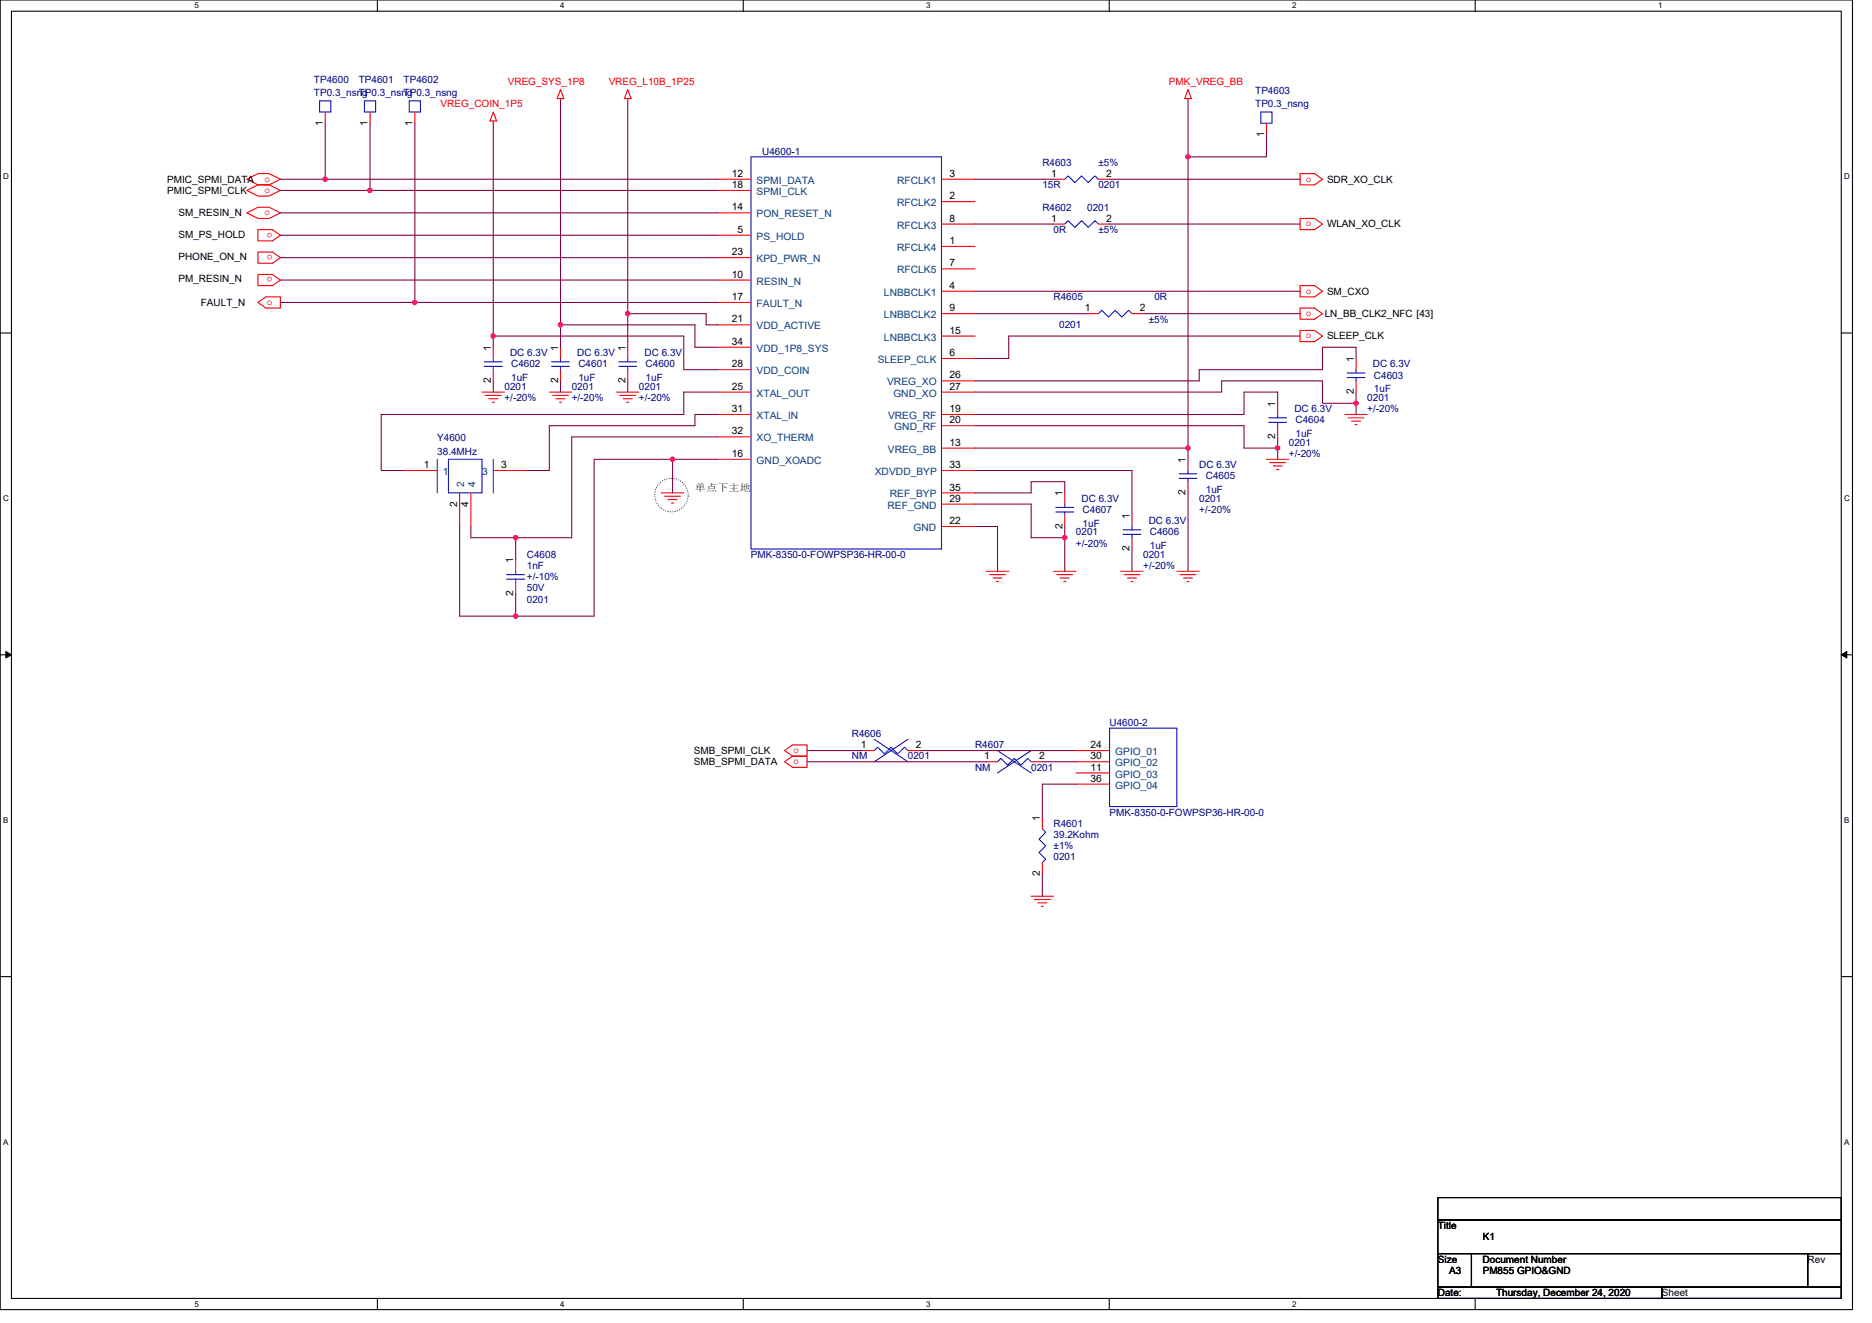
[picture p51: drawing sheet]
<svg xmlns="http://www.w3.org/2000/svg" width="297mm" height="210mm" viewBox="0 0 297 210" stroke-linecap="round" stroke-linejoin="round" font-family="sans-serif">
<defs><g id="words">
<g font-size="1.6" fill="#000080">
<text x="49.8" y="13.1">TP4600</text>
<text x="49.8" y="15.3">TP0.3_nsng</text>
<text x="56.9" y="13.1">TP4601</text>
<text x="56.9" y="15.3">TP0.3_nsng</text>
<text x="64" y="13.1">TP4602</text>
<text x="64" y="15.3">TP0.3_nsng</text>
<text x="199.2" y="14.9">TP4603</text>
<text x="199.2" y="17.1">TP0.3_nsng</text>
<text x="120.9" y="24.5">U4600-1</text>
<text x="165.4" y="26.3">R4603</text>
<text x="165.4" y="29.9">15R</text>
<text x="174.3" y="26.3">±5%</text>
<text x="174.3" y="29.9">0201</text>
<text x="165.4" y="33.4">R4602</text>
<text x="172.5" y="33.4">0201</text>
<text x="167.2" y="37">0R</text>
<text x="174.3" y="37">±5%</text>
<text x="167.2" y="47.6">R4605</text>
<text x="183.2" y="47.6">0R</text>
<text x="168.1" y="52.1">0201</text>
<text x="182.3" y="51.2">±5%</text>
<text x="80.9" y="56.5">DC 6.3V</text>
<text x="81.1" y="58.3">C4602</text>
<text x="91.6" y="56.5">DC 6.3V</text>
<text x="91.8" y="58.3">C4601</text>
<text x="102.3" y="56.5">DC 6.3V</text>
<text x="102.4" y="58.3">C4600</text>
<text x="217.8" y="58.3">DC 6.3V</text>
<text x="80" y="61.9">0201</text>
<text x="80" y="63.6">+/-20%</text>
<text x="81.1" y="60.5">1uF</text>
<text x="90.7" y="61.9">0201</text>
<text x="90.7" y="63.6">+/-20%</text>
<text x="91.8" y="60.5">1uF</text>
<text x="101.4" y="61.9">0201</text>
<text x="101.4" y="63.6">+/-20%</text>
<text x="102.4" y="60.5">1uF</text>
<text x="205.4" y="65.4">DC 6.3V</text>
<text x="217" y="63.6">0201</text>
<text x="217" y="65.4">+/-20%</text>
<text x="218" y="60.1">C4603</text>
<text x="218" y="62.2">1uF</text>
<text x="69.4" y="70">Y4600</text>
<text x="204.5" y="70.8">0201</text>
<text x="205.6" y="67.2">C4604</text>
<text x="205.6" y="69.3">1uF</text>
<text x="69.4" y="72.2">38.4MHz</text>
<text x="190.3" y="74.3">DC 6.3V</text>
<text x="191.3" y="76.1">C4605</text>
<text x="204.5" y="72.5">+/-20%</text>
<text x="171.6" y="79.7">DC 6.3V</text>
<text x="171.8" y="81.4">C4607</text>
<text x="171.8" y="83.6">1uF</text>
<text x="182.3" y="83.2">DC 6.3V</text>
<text x="190.3" y="79.7">0201</text>
<text x="190.3" y="81.4">+/-20%</text>
<text x="191.3" y="78.2">1uF</text>
<text x="83.6" y="88.5">C4608</text>
<text x="119.2" y="88.5">PMK-8350-0-FOWPSP36-HR-00-0</text>
<text x="170.7" y="85">0201</text>
<text x="170.7" y="86.8">+/-20%</text>
<text x="181.4" y="88.5">0201</text>
<text x="182.5" y="85">C4606</text>
<text x="182.5" y="87.1">1uF</text>
<text x="83.6" y="90.3">1nF</text>
<text x="83.6" y="95.7">0201</text>
<text x="83.6" y="93.9">50V</text>
<text x="83.6" y="92.1">+/-10%</text>
<text x="181.4" y="90.3">+/-20%</text>
<text x="135.2" y="117">R4606</text>
<text x="154.7" y="118.8">R4607</text>
<text x="176.1" y="115.2">U4600-2</text>
<text x="135.2" y="120.5">NM</text>
<text x="144.1" y="120.5">0201</text>
<text x="154.7" y="122.3">NM</text>
<text x="163.6" y="122.3">0201</text>
<text x="167.2" y="131.2">R4601</text>
<text x="176.1" y="129.4">PMK-8350-0-FOWPSP36-HR-00-0</text>
<text x="167.2" y="133">39.2Kohm</text>
<text x="167.2" y="134.8">±1%</text>
<text x="167.2" y="136.5">0201</text>
</g>
<g font-size="1.6" fill="#f00">
<text x="69.9" y="17.1">VREG_COIN_1P5</text>
<text x="80.6" y="13.5">VREG_SYS_1P8</text>
<text x="96.6" y="13.5">VREG_L10B_1P25</text>
<text x="185.5" y="13.5">PMK_VREG_BB</text>
<text x="42" y="28.8">o</text>
<text x="207.2" y="28.8">o</text>
<text x="42" y="30.6">o</text>
<text x="42" y="34.1">o</text>
<text x="207.2" y="35.9">o</text>
<text x="43.2" y="36.9" transform="rotate(180 43.2 36.9)">o</text>
<text x="43.2" y="40.5" transform="rotate(180 43.2 40.5)">o</text>
<text x="43.2" y="44" transform="rotate(180 43.2 44)">o</text>
<text x="207.2" y="46.6">o</text>
<text x="42.4" y="48.4">o</text>
<text x="207.2" y="53.7">o</text>
<text x="207.2" y="50.1">o</text>
<text x="125.9" y="119.5">o</text>
<text x="125.9" y="121.3">o</text>
</g>
<g font-size="1.6">
<text x="51.2" y="19.9" transform="rotate(-90 51.2 19.9)">1</text>
<text x="58.3" y="19.9" transform="rotate(-90 58.3 19.9)">1</text>
<text x="65.4" y="19.9" transform="rotate(-90 65.4 19.9)">1</text>
<text x="200.6" y="21.7" transform="rotate(-90 200.6 21.7)">1</text>
<text x="26.5" y="29">PMIC_SPMI_DATA</text>
<text x="116.1" y="28.1">12</text>
<text x="116.1" y="29.8">18</text>
<text x="150.6" y="28.1">3</text>
<text x="166.8" y="28.1">1</text>
<text x="175.5" y="28.1">2</text>
<text x="210.6" y="29">SDR_XO_CLK</text>
<text x="26.5" y="30.8">PMIC_SPMI_CLK</text>
<text x="28.3" y="34.3">SM_RESIN_N</text>
<text x="116.1" y="33.4">14</text>
<text x="150.6" y="31.6">2</text>
<text x="150.6" y="35.2">8</text>
<text x="166.8" y="35.2">1</text>
<text x="175.5" y="35.2">2</text>
<text x="28.3" y="37.7">SM_PS_HOLD</text>
<text x="28.3" y="41.3">PHONE_ON_N</text>
<text x="116.1" y="40.5">23</text>
<text x="117" y="37">5</text>
<text x="150.6" y="38.7">1</text>
<text x="210.6" y="36.1">WLAN_XO_CLK</text>
<text x="28.3" y="44.8">PM_RESIN_N</text>
<text x="116.1" y="44.1">10</text>
<text x="116.1" y="47.6">17</text>
<text x="150.6" y="42.3">7</text>
<text x="150.6" y="45.8">4</text>
<text x="210.6" y="46.8">SM_CXO</text>
<text x="31.9" y="48.5">FAULT_N</text>
<text x="116.1" y="51.2">21</text>
<text x="150.6" y="49.4">9</text>
<text x="150.6" y="53">15</text>
<text x="172.1" y="49.4">1</text>
<text x="180.9" y="49.4">2</text>
<text x="210.2" y="50.3">LN_BB_CLK2_NFC [43]</text>
<text x="210.6" y="53.9">SLEEP_CLK</text>
<text x="77.9" y="55.6" transform="rotate(-90 77.9 55.6)">1</text>
<text x="88.6" y="55.6" transform="rotate(-90 88.6 55.6)">1</text>
<text x="99.2" y="55.6" transform="rotate(-90 99.2 55.6)">1</text>
<text x="116.1" y="54.7">34</text>
<text x="116.1" y="58.3">28</text>
<text x="150.6" y="56.5">6</text>
<text x="214.8" y="57.4" transform="rotate(-90 214.8 57.4)">1</text>
<text x="77.9" y="60.8" transform="rotate(-90 77.9 60.8)">2</text>
<text x="88.6" y="60.8" transform="rotate(-90 88.6 60.8)">2</text>
<text x="99.2" y="60.8" transform="rotate(-90 99.2 60.8)">2</text>
<text x="116.1" y="61.8">25</text>
<text x="116.1" y="65.4">31</text>
<text x="150.6" y="65.4">19</text>
<text x="150.6" y="60.1">26</text>
<text x="150.6" y="61.8">27</text>
<text x="202.3" y="64.5" transform="rotate(-90 202.3 64.5)">1</text>
<text x="214.8" y="62.6" transform="rotate(-90 214.8 62.6)">2</text>
<text x="116.1" y="69">32</text>
<text x="150.6" y="70.7">13</text>
<text x="150.6" y="67.2">20</text>
<text x="202.3" y="69.7" transform="rotate(-90 202.3 69.7)">2</text>
<text x="67.2" y="74.3">1</text>
<text x="79.5" y="74.3">3</text>
<text x="116.1" y="72.5">16</text>
<text x="150.6" y="77.9">35</text>
<text x="150.6" y="74.3">33</text>
<text x="188.1" y="73.4" transform="rotate(-90 188.1 73.4)">1</text>
<text x="72.6" y="80.4" transform="rotate(-90 72.6 80.4)">2</text>
<text x="74.3" y="80.4" transform="rotate(-90 74.3 80.4)">4</text>
<text x="150.6" y="83.2">22</text>
<text x="150.6" y="79.6">29</text>
<text x="168.6" y="83.9" transform="rotate(-90 168.6 83.9)">2</text>
<text x="168.6" y="78.8" transform="rotate(-90 168.6 78.8)">1</text>
<text x="179.2" y="82.3" transform="rotate(-90 179.2 82.3)">1</text>
<text x="188.1" y="78.6" transform="rotate(-90 188.1 78.6)">2</text>
<text x="81.4" y="89.4" transform="rotate(-90 81.4 89.4)">1</text>
<text x="179.2" y="87.5" transform="rotate(-90 179.2 87.5)">2</text>
<text x="81.4" y="94.6" transform="rotate(-90 81.4 94.6)">2</text>
<text x="110.1" y="119.7">SMB_SPMI_CLK</text>
<text x="136.6" y="118.7">1</text>
<text x="145.3" y="118.7">2</text>
<text x="173" y="118.7">24</text>
<text x="110.1" y="121.4">SMB_SPMI_DATA</text>
<text x="156.1" y="120.5">1</text>
<text x="164.9" y="120.5">2</text>
<text x="173" y="120.5">30</text>
<text x="173" y="122.3">11</text>
<text x="173" y="124.1">36</text>
<text x="165" y="130.3" transform="rotate(-90 165 130.3)">1</text>
<text x="165" y="139.1" transform="rotate(-90 165 139.1)">2</text>
<text x="228.1" y="195.1">Title</text>
<text x="235.3" y="196.8">K1</text>
<text x="228.1" y="200.4">Size</text>
<text x="229.9" y="202.2">A3</text>
<text x="235.3" y="200.4">Document Number</text>
<text x="235.3" y="202.2">PM855 GPIO&amp;GND</text>
<text x="286.8" y="200.4">Rev</text>
<text x="228.1" y="205.7">Date:</text>
<text x="237.4" y="205.7">Thursday, December 24, 2020</text>
<text x="263.7" y="205.7">Sheet</text>
</g>
<g font-size="1.6" fill="#004080">
<text x="120.1" y="29.2">SPMI_DATA</text>
<text x="142.3" y="29.2">RFCLK1</text>
<text x="120.1" y="30.9">SPMI_CLK</text>
<text x="120.1" y="34.5">PON_RESET_N</text>
<text x="142.3" y="32.7">RFCLK2</text>
<text x="120.1" y="38.1">PS_HOLD</text>
<text x="120.1" y="41.6">KPD_PWR_N</text>
<text x="142.3" y="36.3">RFCLK3</text>
<text x="142.3" y="39.8">RFCLK4</text>
<text x="120.1" y="45.2">RESIN_N</text>
<text x="140.3" y="46.9">LNBBCLK1</text>
<text x="142.3" y="43.4">RFCLK5</text>
<text x="120.1" y="48.7">FAULT_N</text>
<text x="120.1" y="52.3">VDD_ACTIVE</text>
<text x="140.3" y="50.5">LNBBCLK2</text>
<text x="120.1" y="55.8">VDD_1P8_SYS</text>
<text x="120.1" y="59.4">VDD_COIN</text>
<text x="139.3" y="57.6">SLEEP_CLK</text>
<text x="140.3" y="54.1">LNBBCLK3</text>
<text x="120.1" y="62.9">XTAL_OUT</text>
<text x="140.8" y="61.2">VREG_XO</text>
<text x="141.7" y="62.9">GND_XO</text>
<text x="120.1" y="66.5">XTAL_IN</text>
<text x="120.1" y="70.1">XO_THERM</text>
<text x="140.9" y="71.8">VREG_BB</text>
<text x="140.9" y="66.5">VREG_RF</text>
<text x="141.9" y="68.3">GND_RF</text>
<text x="70.3" y="75.4">1</text>
<text x="73.7" y="77.3" transform="rotate(-90 73.7 77.3)">2</text>
<text x="75.5" y="77.3" transform="rotate(-90 75.5 77.3)">4</text>
<text x="76.5" y="75.4">3</text>
<text x="120.1" y="73.6">GND_XOADC</text>
<text x="138.8" y="75.4">XDVDD_BYP</text>
<text x="140.8" y="80.7">REF_GND</text>
<text x="141.2" y="79">REF_BYP</text>
<text x="144.9" y="84.3">GND</text>
<text x="176.9" y="119.8">GPIO_01</text>
<text x="176.9" y="121.6">GPIO_02</text>
<text x="176.9" y="123.4">GPIO_03</text>
<text x="176.9" y="125.2">GPIO_04</text>
</g>
<text font-size="1.6" fill="#008000" x="110.3" y="77.9">单点下主地</text>
<g font-size="1.3">
<text x="30.8" y="1.3">5</text>
<text x="88.9" y="1.3">4</text>
<text x="147" y="1.3">3</text>
<text x="205" y="1.3">2</text>
<text x="263.1" y="1.3">1</text>
<text x=".5" y="28.4">D</text>
<text x="292.6" y="28.4">D</text>
<text x=".5" y="79.5">C</text>
<text x="292.6" y="79.5">C</text>
<text x=".5" y="130.6">B</text>
<text x="292.6" y="130.6">B</text>
<text x=".5" y="181.7">A</text>
<text x="292.6" y="181.7">A</text>
<text x="30.8" y="207.4">5</text>
<text x="88.9" y="207.4">4</text>
<text x="147" y="207.4">3</text>
<text x="205" y="207.4">2</text>
</g>
</g></defs>
<path d="M0 0h293.9v207.9h-293.9zM1.8 1.8h290.4v204.3h-290.4z" fill="none" stroke="#000" stroke-width=".17"/>
<g fill="#fff">
<path d="M30.8 .2h.7v1.4h-.7z"/>
<path d="M30.8 206.3h.7v1.4h-.7z"/>
</g>
<path d="M59.9 0v1.8M59.9 206.1v1.8" fill="none" stroke="#000" stroke-width=".17"/>
<g fill="#fff">
<path d="M88.9 .2h.7v1.4h-.7z"/>
<path d="M88.9 206.3h.7v1.4h-.7z"/>
</g>
<path d="M117.9 0v1.8M117.9 206.1v1.8" fill="none" stroke="#000" stroke-width=".17"/>
<g fill="#fff">
<path d="M147 .2h.7v1.4h-.7z"/>
<path d="M147 206.3h.7v1.4h-.7z"/>
</g>
<path d="M176 0v1.8M176 206.1v1.8" fill="none" stroke="#000" stroke-width=".17"/>
<g fill="#fff">
<path d="M205 .2h.7v1.4h-.7z"/>
<path d="M205 206.3h.7v1.4h-.7z"/>
</g>
<path d="M234.1 0v1.8M234.1 206.1v1.8" fill="none" stroke="#000" stroke-width=".17"/>
<g fill="#fff">
<path d="M263.1 .2h.7v1.4h-.7z"/>
<path d="M.5 27.3h.9v1.4h-.9z"/>
<path d="M292.6 27.3h.9v1.4h-.9z"/>
<path d="M.5 78.4h.9v1.4h-.9z"/>
<path d="M292.6 78.4h.9v1.4h-.9z"/>
</g>
<path d="M0 52.9h1.8M292.2 52.9h1.7" fill="none" stroke="#000" stroke-width=".17"/>
<g fill="#fff">
<path d="M.5 129.5h.8v1.4h-.8z"/>
<path d="M292.6 129.5h.9v1.4h-.9z"/>
</g>
<path d="M0 103.9h1.8M292.2 103.9h1.7" fill="none" stroke="#000" stroke-width=".17"/>
<path d="M.9 103.4l.9 .5-.9 .5zM292.2 103.9l.8-.5v1z" fill="#000" stroke="#000" stroke-width=".16"/>
<g fill="#fff">
<path d="M.5 180.5h.8v1.4h-.8z"/>
<path d="M292.6 180.5h.9v1.4h-.9z"/>
</g>
<path d="M0 155h1.8M292.2 155h1.7M228.2 190.1h64v3.5h-64zM228.2 193.6h64v5.4h-64zM228.2 199h5.3v5.3h-5.3zM233.5 199h53.3v5.3h-53.3zM286.8 199h5.4v5.3h-5.4zM228.2 204.3h35.5v1.8h-35.5zM263.7 204.3h28.5v1.8h-28.5z" fill="none" stroke="#000" stroke-width=".17"/>
<circle cx="106.5" cy="78.6" r="2.66" fill="none" stroke="#008000" stroke-width=".17" stroke-dasharray="0 .3"/>
<g fill="none" stroke="#f00" stroke-width=".17">
<path d="M51.6 17.8v1.8M58.7 17.8v1.8M65.8 17.8v1.8M78.3 17.8l.5 1.4h-1.1zM78.3 19.2v.4M88.9 14.2l.6 1.4h-1.1zM88.9 15.6v.4M99.6 14.2l.5 1.4h-1zM99.6 15.6v.4M188.5 14.2l.5 1.4h-1zM188.5 15.6v.4M201 19.6v1.7"/>
<path d="M39.2 28.4l1.7-.8h1.8l1.8 .8-1.8 .9h-1.8zM39.2 30.2l1.7-.9h1.8l1.8 .9-1.8 .9h-1.8zM39.2 33.8l1.7-.9h1.8l1.8 .9-1.8 .9h-1.8zM40.9 36.4h2.3l1.3 .9-1.3 .9h-2.3zM113.8 28.4h5.4M113.8 30.2h5.4M113.8 33.8h5.4M113.8 37.3h5.4M149.4 28.4h5.3M149.4 32h5.3M149.4 35.6h5.3M149.4 39.1h5.3"/>
<path d="M167.2 28.4h1.7M167.2 35.6h1.7M174.3 28.4h1.8M174.3 35.6h1.8M206.3 27.6h2.3l1.2 .8-1.2 .9h-2.3zM206.3 34.7h2.3l1.2 .9-1.2 .8h-2.3zM40.9 48l1.3-.9h2.3v1.8h-2.3zM40.9 40h2.3l1.3 .9-1.3 .9h-2.3zM40.9 43.6h2.3l1.3 .8-1.3 .9h-2.3zM78.3 55.1v1.8M78.3 58.7v1.8M88.9 55.1v1.8"/>
<path d="M88.9 58.7v1.8M99.6 55.1v1.8M99.6 58.7v1.8M113.8 40.9h5.4M113.8 44.4h5.4M113.8 48h5.4M113.8 51.6h5.4M113.8 55.1h5.4M113.8 58.7h5.4M149.4 42.7h5.3M149.4 46.2h5.3M149.4 49.8h5.3"/>
<path d="M149.4 53.3h5.3M149.4 56.9h5.3M172.5 49.8h1.8M179.6 49.8h1.8M206.3 45.3h2.3l1.2 .9-1.2 .9h-2.3zM206.3 52.5h2.3l1.2 .8-1.2 .9h-2.3zM206.3 48.9h2.3l1.2 .9-1.2 .9h-2.3zM215.2 56.9v1.8M64 74.7h5.4M72.9 78.2v5.4M74.7 78.2v5.4M76.5 62.2h3.5"/>
<path d="M77 62.8h2.5M77.6 63.3h1.4M78.1 63.8h.3M78.3 74.7h5.3M87.2 62.2h3.5M87.7 62.8h2.5M88.2 63.3h1.5M88.8 63.8h.3M97.8 62.2h3.6M98.4 62.8h2.5M98.9 63.3h1.4M99.4 63.8h.4"/>
<path d="M104.9 78.2h3.6M105.5 78.8h2.5M106 79.3h1.4M106.5 79.8h.4M113.8 62.2h5.4M113.8 65.8h5.4M113.8 69.3h5.4M113.8 72.9h5.4M149.4 60.5h5.3M149.4 62.2h5.3M149.4 65.8h5.3M149.4 67.6h5.3"/>
<path d="M149.4 71.1h5.3M149.4 74.7h5.3M149.4 78.2h5.3M168.9 78.2v1.8M188.5 72.9v1.8M188.5 76.5v1.7M201 72.9h3.5M201.5 73.4h2.5M202 74h1.5M202.6 74.5h.3M202.7 64v1.8M202.7 67.6v1.7"/>
<path d="M213.4 65.8h3.6M213.9 66.3h2.5M214.5 66.8h1.4M215 67.4h.3M215.2 60.5v1.7M81.8 88.9v1.8M81.8 92.5v1.7M149.4 80h5.3M149.4 83.6h5.3M156.5 90.7h3.6M157 91.2h2.5M157.6 91.7h1.4"/>
<path d="M158.1 92.3h.4M167.2 90.7h3.5M167.7 91.2h2.5M168.2 91.7h1.5M168.8 92.3h.3M168.9 81.8v1.8M177.8 90.7h3.6M178.4 91.2h2.5M178.9 91.7h1.4M179.4 92.3h.4M179.6 81.8v1.8M179.6 85.3v1.8"/>
<path d="M186.7 90.7h3.6M187.3 91.2h2.5M187.8 91.7h1.4M188.3 92.3h.4M124.5 119.1l1.2-.9h2.4v1.8h-2.4zM136.9 119.1h1.8M144.1 119.1h1.7M170.7 119.1h5.4M124.5 120.9l1.2-.9h2.4v1.8h-2.4zM156.5 120.9h1.8M163.6 120.9h1.8M165.4 129.8v1.8"/>
<path d="M165.4 136.9v1.8M170.7 120.9h5.4M170.7 122.7h5.4M170.7 124.5h5.4M163.6 142.2h3.6M164.1 142.8h2.5M164.7 143.3h1.4M165.2 143.8h.4"/>
</g>
<g fill="none" stroke="#00f" stroke-width=".17">
<path d="M50.7 16h1.8v1.8h-1.8zM57.8 16h1.8v1.8h-1.8zM64.9 16h1.8v1.8h-1.8zM200.1 17.8h1.7v1.8h-1.7zM119.2 24.9h30.2v62.2h-30.2zM168.9 28.4l.6-.5 1.1 1.1 1-1.1 1.1 1.1 1.1-1.1 .5 .5M168.9 35.6l.6-.6 1.1 1.1 1-1.1 1.1 1.1 1.1-1.1 .5 .6M76.9 57.4h2.8M76.9 58.1h2.8M78.3 56.9v.5M78.3 58.1v.6M87.5 57.4h2.9"/>
<path d="M87.5 58.1h2.9M88.9 56.9v.5M88.9 58.1v.6M98.2 57.4h2.8M98.2 58.1h2.8M99.6 56.9v.5M99.6 58.1v.6M174.3 49.8l.5-.5 1.1 1 1.1-1 1 1 1.1-1 .5 .5M213.8 59.2h2.8M213.8 59.9h2.8M215.2 58.7v.5M215.2 59.9v.6"/>
<path d="M69.4 72.9v5.3M71.2 72.9h5.3v5.3h-5.3zM78.3 72.9v5.3M187.1 75.2h2.8M187.1 75.9h2.8M188.5 74.7v.5M188.5 75.9v.6M201.3 66.3h2.8M201.3 67h2.8M202.7 65.8v.5M202.7 67v.6M80.4 91.2h2.8"/>
<path d="M80.4 91.9h2.8M81.8 90.7v.5M81.8 91.9v.6M167.5 80.5h2.9M167.5 81.3h2.9M168.9 80v.5M168.9 81.3v.5M178.2 84.1h2.8M178.2 84.8h2.8M179.6 83.6v.5M179.6 84.8v.5M138.7 119.1l.6-.5 1 1.1 1.1-1.1 1 1.1 1.1-1.1 .6 .5"/>
<path d="M138.7 117.3l5.4 3.6M144.1 117.3l-5.4 3.6M158.3 119.1l5.3 3.6M163.6 119.1l-5.3 3.6M176.1 115.6h10.6v12.4h-10.6zM158.3 120.9l.5-.5 1.1 1 1-1 1.1 1 1.1-1 .5 .5M165.4 131.6l.5 .5-1 1.1 1 1-1 1.1 1 1.1-.5 .5"/>
</g>
<g fill="none" stroke="#800040" stroke-width=".17">
<path d="M51.6 19.6v8.8h62.2M58.7 19.6v10.6h55.1M65.8 19.6v28.4h48M78.3 19.6v33.7M88.9 16v35.6M99.6 16v33.8h12.5v1.8h1.7M188.5 16v8.9M44.5 33.8h69.3M44.5 37.3h69.3M44.5 28.4h7.1M44.5 30.2h14.2M154.7 28.4h12.5"/>
<path d="M154.7 35.6h12.5M176.1 28.4h30.2M176.1 35.6h30.2M201 21.3v3.6h-12.5v46.2M44.5 40.9h69.3M44.5 44.4h69.3M44.5 48h21.3M78.3 53.3h30.2v5.4h5.3M78.3 53.3v1.8M88.9 51.6v3.5M88.9 51.6h21.4v3.5h3.5M99.6 49.8v5.3"/>
<path d="M154.7 46.2h51.6M154.7 49.8h17.8M181.4 49.8h24.9M206.3 53.3h-46.2v3.6h-5.4M215.2 56.9v-1.8h-5.4v3.6h-19.5v1.8h-35.6M78.3 60.5v1.7M88.9 60.5v1.7M99.6 60.5v1.7M106.7 78.2v-5.3h-12.4v24.9h-12.5M106.7 72.9h7.1M113.8 62.2h-5.3v3.6h-48v8.9h3.5M113.8 65.8h-3.5v1.8h-23.1v7.1h-3.6"/>
<path d="M113.8 69.3h-23.1v16h-8.9v3.6M154.7 62.2h39.1v-1.7h16v3.5h5.4M154.7 67.6h42.7v3.5h5.3M154.7 71.1h33.8M154.7 74.7h24.9v7.1M154.7 78.2h8.9v-1.7h5.3v1.7M188.5 71.1v1.8M188.5 78.2v12.5M202.7 64v-1.8h-5.3v3.6h-42.7M202.7 69.3v1.8M202.7 71.1v1.8M215.2 62.2v1.8"/>
<path d="M215.2 64v1.8M72.9 83.6v14.2h8.9M74.7 83.6v1.7h7.1M81.8 94.2v3.6M154.7 80h8.9v5.3h5.3M154.7 83.6h3.6v7.1M168.9 83.6v1.7M168.9 85.3v5.4M179.6 87.1v3.6M128.1 119.1h8.8M145.8 119.1h24.9M128.1 120.9h28.4"/>
<path d="M165.4 138.7v3.5M165.4 120.9h5.3M170.7 124.5h-5.3v5.3"/>
</g>
<g fill="#f0f" stroke="#f0f" stroke-width=".17">
<circle cx="99.6" cy="49.8" r=".35"/>
<circle cx="88.9" cy="51.5" r=".35"/>
<circle cx="78.3" cy="53.3" r=".35"/>
<circle cx="81.8" cy="85.3" r=".35"/>
<circle cx="106.7" cy="72.9" r=".35"/>
<circle cx="215.2" cy="64" r=".35"/>
<circle cx="202.7" cy="71.1" r=".35"/>
<circle cx="168.9" cy="85.3" r=".35"/>
<circle cx="51.6" cy="28.4" r=".35"/>
<circle cx="58.7" cy="30.2" r=".35"/>
<circle cx="65.8" cy="48" r=".35"/>
<circle cx="81.8" cy="97.8" r=".35"/>
<circle cx="188.5" cy="24.9" r=".35"/>
<circle cx="188.5" cy="71.1" r=".35"/>
</g>
<use href="#words"/>
</svg>
